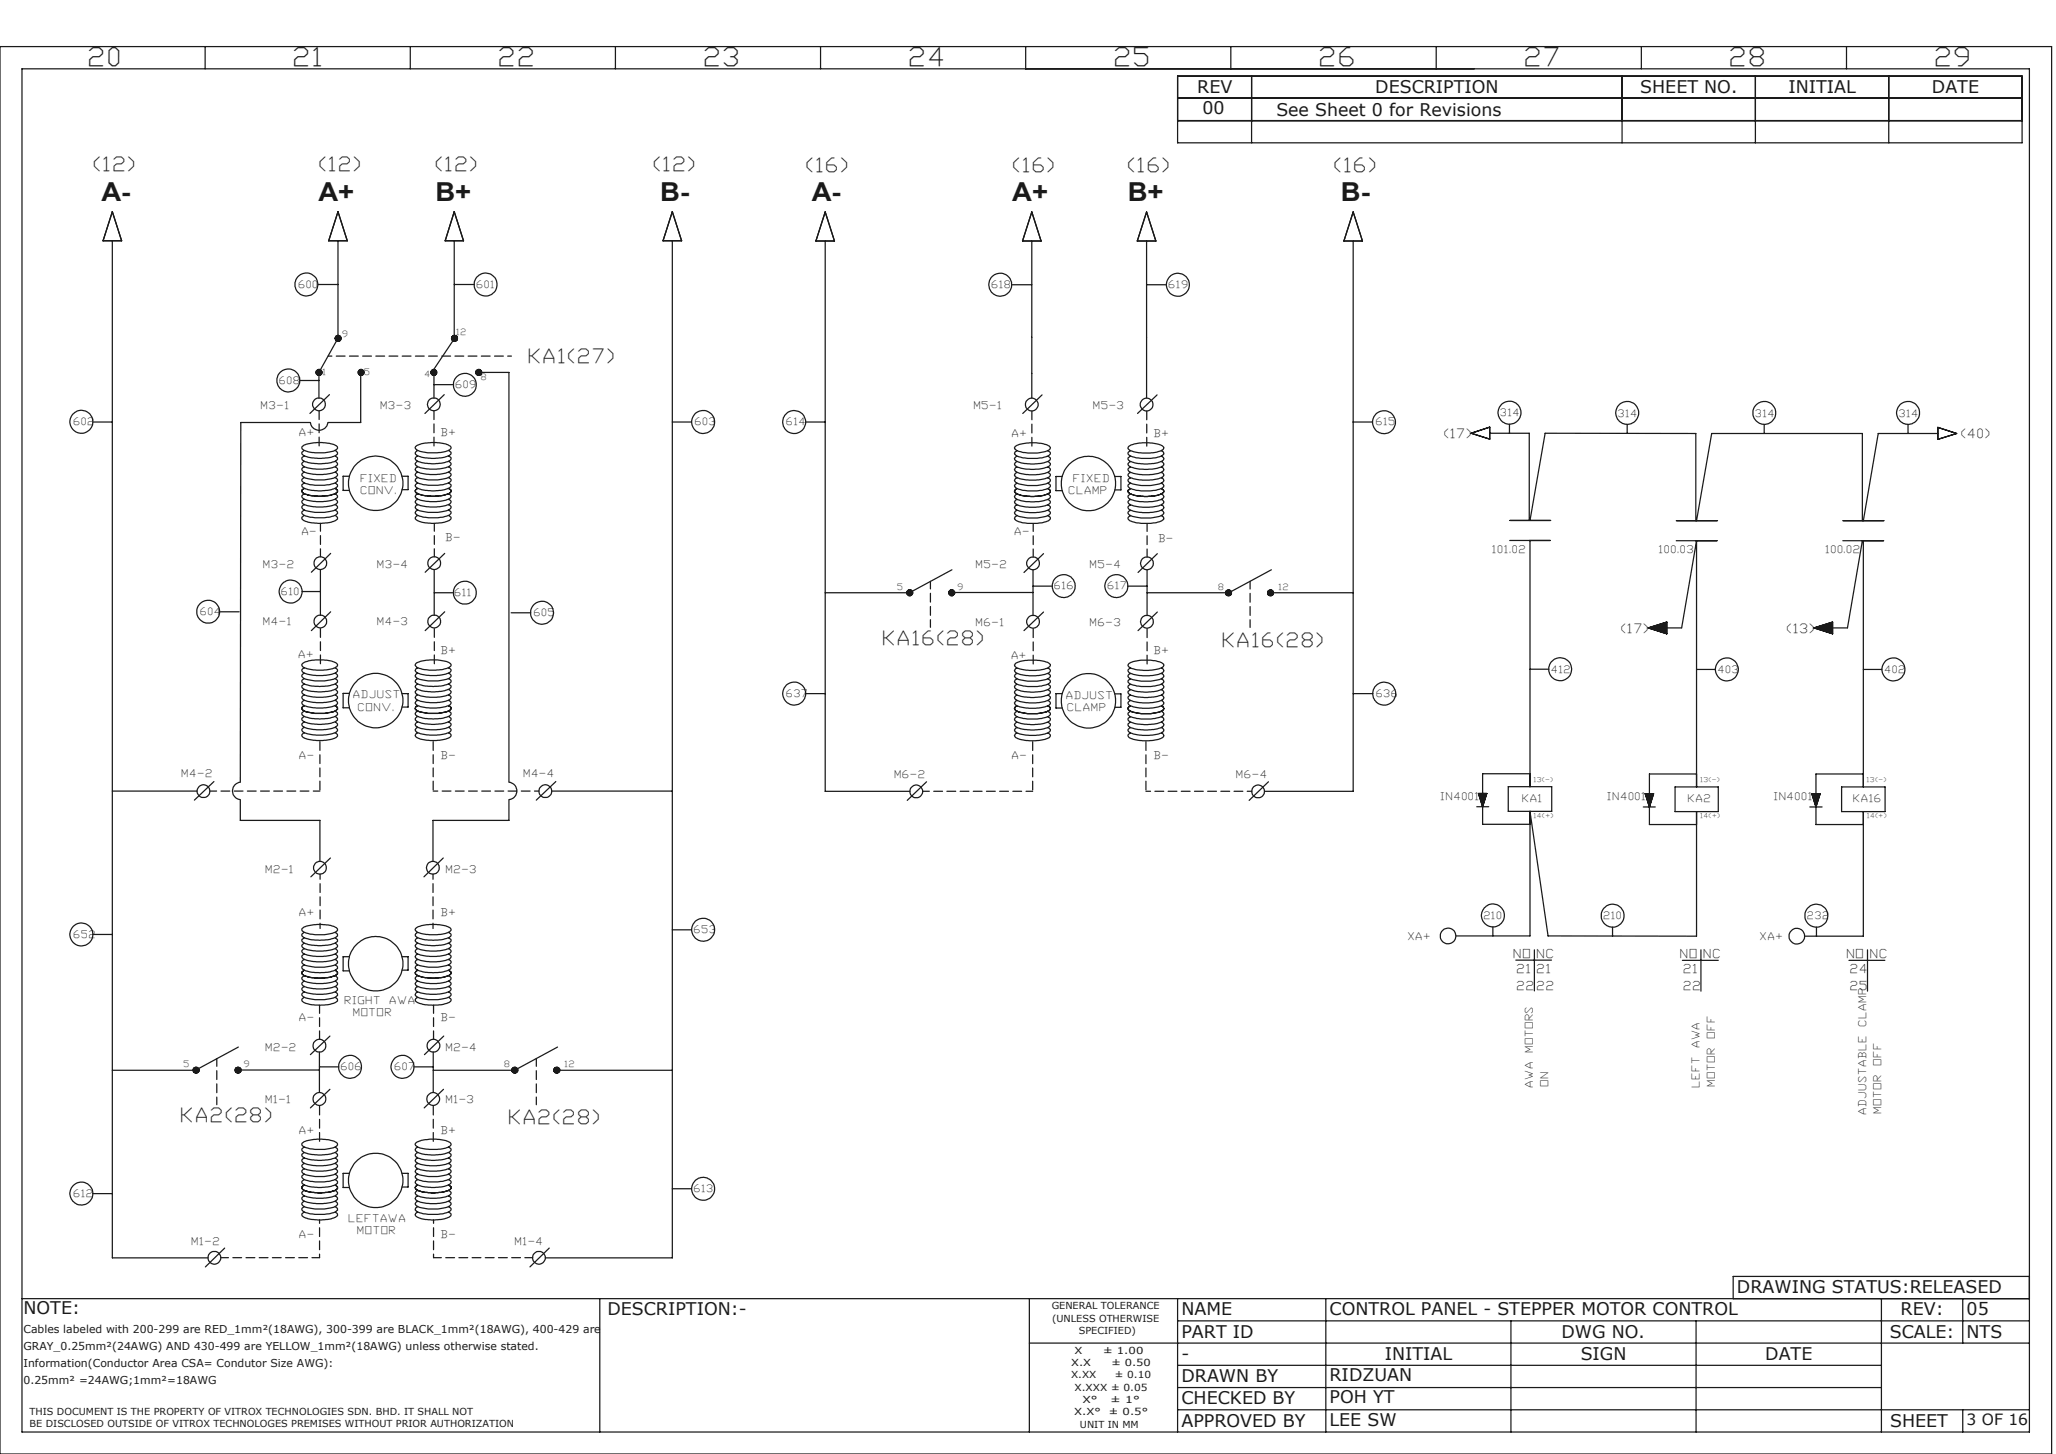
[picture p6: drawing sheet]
<svg xmlns="http://www.w3.org/2000/svg" width="297mm" height="210mm" viewBox="0 0 297 210" stroke-linecap="round" stroke-linejoin="round" font-family="sans-serif">
<defs><g id="words">
<g font-size="3.8" fill="#191924">
<text x="14.6" y="29">A-</text>
<text x="46" y="29">A+</text>
<text x="62.9" y="29">B+</text>
<text x="95.4" y="29">B-</text>
<text x="117.3" y="29.1">A-</text>
<text x="146.2" y="29.1">A+</text>
<text x="162.9" y="29.1">B+</text>
<text x="193.7" y="29.1">B-</text>
</g>
<g font-size="3.6" fill="#191924">
<text x="13" y="9.6">20</text>
<text x="42.6" y="9.6">21</text>
<text x="72.3" y="9.6">22</text>
<text x="101.9" y="9.6">23</text>
<text x="131.5" y="9.6">24</text>
<text x="161.2" y="9.6">25</text>
<text x="190.8" y="9.6">26</text>
<text x="220.4" y="9.6">27</text>
<text x="250.1" y="9.6">28</text>
<text x="279.7" y="9.6">29</text>
</g>
<g font-size="2.8" fill="#191924">
<text x="13.6" y="24.8">(12)</text>
<text x="46.2" y="24.8">(12)</text>
<text x="63" y="24.8">(12)</text>
<text x="94.5" y="24.8">(12)</text>
<text x="116.6" y="24.8">(16)</text>
<text x="146.5" y="24.8">(16)</text>
<text x="163" y="24.8">(16)</text>
<text x="192.9" y="24.8">(16)</text>
<text x="76.5" y="52.4">KA1(27)</text>
<text x="127.7" y="93.1">KA16(28)</text>
<text x="176.7" y="93.4">KA16(28)</text>
<text x="26.3" y="162">KA2(28)</text>
<text x="73.6" y="162.3">KA2(28)</text>
</g>
<g font-size="2.5" fill="#191924">
<text x="172.9" y="13.4">REV</text>
<text x="173.7" y="16.4">00</text>
<text x="184.4" y="16.8">See Sheet 0 for Revisions</text>
<text x="198.7" y="13.4">DESCRIPTION</text>
<text x="236.9" y="13.4">SHEET NO.</text>
<text x="258.3" y="13.4">INITIAL</text>
<text x="279.1" y="13.4">DATE</text>
<text x="3.4" y="189.8">NOTE:</text>
<text x="87.7" y="190">DESCRIPTION:-</text>
<text x="170.7" y="190">NAME</text>
<text x="192.1" y="190">CONTROL PANEL - STEPPER MOTOR CONTROL</text>
<text x="250.9" y="186.8">DRAWING STATUS:RELEASED</text>
<text x="274.6" y="190">REV:</text>
<text x="284.1" y="190">05</text>
<text x="170.7" y="193.2">PART ID</text>
<text x="170.7" y="196.4">-</text>
<text x="200" y="196.4">INITIAL</text>
<text x="225.6" y="193.2">DWG NO.</text>
<text x="228.3" y="196.4">SIGN</text>
<text x="255" y="196.4">DATE</text>
<text x="273" y="193.2">SCALE:</text>
<text x="284.1" y="193.2">NTS</text>
<text x="170.7" y="199.6">DRAWN BY</text>
<text x="170.7" y="202.8">CHECKED BY</text>
<text x="192.1" y="202.7">POH YT</text>
<text x="192.1" y="199.5">RIDZUAN</text>
<text x="170.7" y="206">APPROVED BY</text>
<text x="192.1" y="205.9">LEE SW</text>
<text x="273" y="206">SHEET</text>
</g>
<text font-size="2.2" fill="#191924" x="284.1" y="205.8">3 OF 16</text>
<g font-size="1.8" fill="#191924">
<text x="208.7" y="63.2">(17)</text>
<text x="283.4" y="63.3">(40)</text>
<text x="234.3" y="91.4">(17)</text>
<text x="258.2" y="91.4">(13)</text>
<text x="218.7" y="138.3">NO</text>
<text x="219.2" y="140.5">21</text>
<text x="219.2" y="143">22</text>
<text x="222.1" y="140.5">21</text>
<text x="222.1" y="143">22</text>
<text x="222.1" y="138.3">NC</text>
<text x="242.8" y="138.3">NO</text>
<text x="243.3" y="143">22</text>
<text x="243.3" y="140.6">21</text>
<text x="246.2" y="138.3">NC</text>
<text x="266.9" y="138.3">NO</text>
<text x="267.4" y="143">25</text>
<text x="267.4" y="140.6">24</text>
<text x="270.2" y="138.3">NC</text>
</g>
<g font-size="1.6" fill="#191924">
<text x="3.4" y="192.5">Cables labeled with 200-299 are RED_1mm²(18AWG), 300-399 are BLACK_1mm²(18AWG), 400-429 are</text>
<text x="3.4" y="195">GRAY_0.25mm²(24AWG) AND 430-499 are YELLOW_1mm²(18AWG) unless otherwise stated.</text>
<text x="3.4" y="197.5">Information(Conductor Area CSA= Condutor Size AWG):</text>
<text x="3.4" y="199.9">0.25mm² =24AWG;1mm²=18AWG</text>
</g>
<g font-size="1.5" fill="#191924">
<text x="37.8" y="59.1">M3-1</text>
<text x="55" y="59.1">M3-3</text>
<text x="140.8" y="59.1">M5-1</text>
<text x="158" y="59.1">M5-3</text>
<text x="43.3" y="63">A+</text>
<text x="63.8" y="63">B+</text>
<text x="146.3" y="63.1">A+</text>
<text x="166.8" y="63.1">B+</text>
<text x="52.2" y="71.3">CONV.</text>
<text x="52.2" y="69.6">FIXED</text>
<text x="154.4" y="71.4">CLAMP</text>
<text x="155.1" y="69.6">FIXED</text>
<text x="43.7" y="77.3">A-</text>
<text x="146.6" y="77.3">A-</text>
<text x="38.1" y="82">M3-2</text>
<text x="54.6" y="82">M3-4</text>
<text x="64.5" y="78.2">B-</text>
<text x="141.1" y="82.1">M5-2</text>
<text x="157.5" y="82.1">M5-4</text>
<text x="167.4" y="78.2">B-</text>
<text x="215.7" y="79.9">101.02</text>
<text x="239.7" y="79.9">100.03</text>
<text x="263.8" y="79.9">100.02</text>
<text x="38.1" y="90.3">M4-1</text>
<text x="43.2" y="95.1">A+</text>
<text x="54.6" y="90.3">M4-3</text>
<text x="63.8" y="94.4">B+</text>
<text x="141.1" y="90.4">M6-1</text>
<text x="146.2" y="95.1">A+</text>
<text x="157.5" y="90.4">M6-3</text>
<text x="166.8" y="94.5">B+</text>
<text x="51.1" y="100.9">ADJUST</text>
<text x="154.1" y="100.9">ADJUST</text>
<text x="51.8" y="102.6">CONV.</text>
<text x="154.3" y="102.7">CLAMP</text>
<text x="26.3" y="112.2">M4-2</text>
<text x="43.3" y="109.6">A-</text>
<text x="63.8" y="109.6">B-</text>
<text x="75.7" y="112.3">M4-4</text>
<text x="129.3" y="112.3">M6-2</text>
<text x="146.3" y="109.6">A-</text>
<text x="166.8" y="109.6">B-</text>
<text x="178.7" y="112.3">M6-4</text>
<text x="208.2" y="115.5">IN4001</text>
<text x="220" y="115.9">KA1</text>
<text x="232.3" y="115.6">IN4001</text>
<text x="243.9" y="115.9">KA2</text>
<text x="256.3" y="115.6">IN4001</text>
<text x="267.8" y="115.9">KA16</text>
<text x="38.4" y="126">M2-1</text>
<text x="64.5" y="126">M2-3</text>
<text x="43.3" y="132.3">A+</text>
<text x="63.8" y="132.3">B+</text>
<text x="203.4" y="135.8">XA+</text>
<text x="254.3" y="135.8">XA+</text>
<text x="43.3" y="147.4">A-</text>
<text x="49.9" y="145">RIGHT</text>
<text x="51.1" y="146.7">MOTOR</text>
<text x="56.4" y="145">AWA</text>
<text x="63.8" y="147.4">B-</text>
<text x="247.7" y="150" transform="rotate(-90 247.7 150)">OFF</text>
<text x="269.6" y="148.2" transform="rotate(-90 269.6 148.2)">CLAMP</text>
<text x="38.4" y="151.7">M2-2</text>
<text x="64.5" y="151.7">M2-4</text>
<text x="221.4" y="152" transform="rotate(-90 221.4 152)">MOTORS</text>
<text x="245.5" y="151.2" transform="rotate(-90 245.5 151.2)">AWA</text>
<text x="271.8" y="153.8" transform="rotate(-90 271.8 153.8)">OFF</text>
<text x="38.4" y="159.3">M1-1</text>
<text x="64.5" y="159.3">M1-3</text>
<text x="221.4" y="156.9" transform="rotate(-90 221.4 156.9)">AWA</text>
<text x="223.6" y="156.8" transform="rotate(-90 223.6 156.8)">ON</text>
<text x="245.5" y="157" transform="rotate(-90 245.5 157)">LEFT</text>
<text x="247.7" y="156.9" transform="rotate(-90 247.7 156.9)">MOTOR</text>
<text x="269.6" y="160.8" transform="rotate(-90 269.6 160.8)">ADJUSTABLE</text>
<text x="271.8" y="160.7" transform="rotate(-90 271.8 160.7)">MOTOR</text>
<text x="43.3" y="163.7">A+</text>
<text x="63.8" y="163.7">B+</text>
<text x="27.8" y="179.9">M1-2</text>
<text x="43.3" y="178.9">A-</text>
<text x="50.5" y="176.4">LEFTAWA</text>
<text x="51.7" y="178.2">MOTOR</text>
<text x="63.8" y="178.9">B-</text>
<text x="74.5" y="179.9">M1-4</text>
</g>
<g font-size="1.4" fill="#191924">
<text x="43.2" y="41.5">600</text>
<text x="68.9" y="41.6">601</text>
<text x="143.3" y="41.7">618</text>
<text x="168.9" y="41.7">619</text>
<text x="40.4" y="55.4">608</text>
<text x="65.9" y="56">609</text>
<text x="10.7" y="61.4">602</text>
<text x="100.5" y="61.4">603</text>
<text x="113.7" y="61.4">614</text>
<text x="198.8" y="61.4">615</text>
<text x="216.8" y="60.1">314</text>
<text x="233.8" y="60.2">314</text>
<text x="253.6" y="60.2">314</text>
<text x="274.4" y="60.2">314</text>
<text x="29" y="88.8">604</text>
<text x="40.7" y="85.9">610</text>
<text x="65.8" y="86">611</text>
<text x="77.2" y="88.9">605</text>
<text x="152.4" y="85.1">616</text>
<text x="160.1" y="85.1">617</text>
<text x="113.6" y="100.6">637</text>
<text x="198.9" y="100.6">636</text>
<text x="224.2" y="97.2">412</text>
<text x="248.3" y="97.2">403</text>
<text x="272.3" y="97.2">402</text>
<text x="10.7" y="135.4">652</text>
<text x="100.3" y="134.8">653</text>
<text x="214.4" y="132.7">210</text>
<text x="231.7" y="132.8">210</text>
<text x="261.1" y="132.8">232</text>
<text x="49.3" y="154.6">606</text>
<text x="57.1" y="154.5">607</text>
<text x="10.7" y="172.8">612</text>
<text x="100.3" y="172.2">613</text>
<text x="151.9" y="189.1">GENERAL TOLERANCE</text>
<text x="152" y="190.9">(UNLESS OTHERWISE</text>
<text x="154.7" y="197.3">X.X</text>
<text x="155.2" y="195.5">X</text>
<text x="155.8" y="192.7">SPECIFIED)</text>
<text x="159.4" y="195.5">± 1.00</text>
<text x="160.5" y="197.3">± 0.50</text>
<text x="154.7" y="199.1">X.XX</text>
<text x="155.2" y="200.9">X.XXX ± 0.05</text>
<text x="156.4" y="202.6">X°</text>
<text x="160.4" y="202.6">± 1°</text>
<text x="161.1" y="199.1">± 0.10</text>
<text x="4.3" y="204.4">THIS DOCUMENT IS THE PROPERTY OF VITROX TECHNOLOGIES SDN. BHD. IT SHALL NOT</text>
<text x="4.3" y="206.2">BE DISCLOSED OUTSIDE OF VITROX TECHNOLOGES PREMISES WITHOUT PRIOR AUTHORIZATION</text>
<text x="155.2" y="204.4">X.X°</text>
<text x="156" y="206.2">UNIT IN MM</text>
<text x="160.2" y="204.4">± 0.5°</text>
</g>
<g font-size="1.2" fill="#191924">
<text x="49.5" y="48.6">9</text>
<text x="66" y="48.5">12</text>
<text x="46.7" y="54.1">1</text>
<text x="52.7" y="54.1">5</text>
<text x="61.4" y="54.5">4</text>
<text x="69.6" y="55">8</text>
<text x="129.7" y="85.2">5</text>
<text x="138.4" y="85.2">9</text>
<text x="176" y="85.2">8</text>
<text x="184.8" y="85.2">12</text>
<text x="26.6" y="154.1">5</text>
<text x="35.3" y="154.1">9</text>
<text x="72.9" y="154.1">8</text>
<text x="81.7" y="154.1">12</text>
</g>
<g font-size="1" fill="#191924">
<text x="221.6" y="112.9">13(-)</text>
<text x="245.7" y="112.9">13(-)</text>
<text x="269.7" y="112.9">13(-)</text>
<text x="221.6" y="118.2">14(+)</text>
<text x="245.7" y="118.2">14(+)</text>
<text x="269.8" y="118.2">14(+)</text>
</g>
</g></defs>
<g fill="none" stroke="#191924" stroke-width=".18">
<path d="M0 6.7h296.4v203.3h-296.4zM3.2 9.9h290v196.9h-290zM29.6 6.7v3.2M59.3 6.7v3.2M88.9 6.7v3.2M118.5 6.7v3.2M148.2 6.7v3.2M170.1 11h122v9.6h-122zM170.1 14.2h122M170.1 17.4h122M177.8 6.7v3.2M180.8 11v9.6"/>
<path d="M207.5 6.7v3.2M234.3 11v9.6M237.1 6.7v3.2M253.6 11v9.6M266.7 6.7v3.2M272.8 11v9.6M16.2 30.6l1.4 4.2h-2.7zM16.2 34.8v146.9h13.9M48.8 30.6l1.4 4.2h-2.7zM48.8 34.8v13.9M65.6 30.6l1.4 4.2h-2.7zM65.6 34.8v13.9"/>
<path d="M97.1 30.6l1.4 4.2h-2.7zM97.1 34.8v146.9h-18.3M119.2 30.6l1.3 4.2h-2.6zM119.2 34.8v79.5h12.2M149 30.6l1.4 4.2h-2.7zM149 34.8v22.7M165.6 30.6l1.4 4.2h-2.7zM165.6 34.8v22.7M195.5 30.6l1.3 4.2h-2.7zM195.5 34.8v79.5h-12.8M43.3 55h2.8M45.9 41.1h2.9"/>
<path d="M46.1 53.9v3.6M47.6 57l-2.8 2.7M48.8 48.9l-2.7 4.9M52.1 54v7h-4.7a1.28 1.28 0 0 1-1.3 1.2 1.28 1.28 0 0 1-1.3-1.2h-10l-.1 52a1.26 1.26 0 0 0-1.1 1.2 1.26 1.26 0 0 0 1.1 1.3v3h11.5v5.9M62.7 55.6h2.8M62.7 53.9v3.6M64.2 57l-2.8 2.7M65.6 41.1h2.9M65.7 48.9l-3 4.5M69.6 53.8h3.9v59.2a1.26 1.26 0 0 1 1.2 1.2 1.26 1.26 0 0 1-1.2 1.3v3h-11v5.9M146.2 41.1h2.8M150.5 57l-2.8 2.7"/>
<path d="M165.6 41.1h2.9M167.1 57l-2.8 2.7M13.4 61h2.8M43.6 64.5a4.4 4.4 0 0 1 2.9-.6l1.6 .3a.64 .64 0 0 1 .7 .6 3.8 3.8 0 0 1-2.8 .6 2.98 2.98 0 0 1-2.4-.7zM44 73.7a.37 .37 0 0 0-.3 .5 4.2 4.2 0 0 0 2.9 .6l1.1-.1 .6-.2a.46 .46 0 0 0 .4-.6l-.3-.2M44 72.9a.41 .41 0 0 0-.4 .4 .41 .41 0 0 0 .4 .4 7 7 0 0 0 4.5-.1 .37 .37 0 0 0 .2-.4 .37 .37 0 0 0-.3-.3M44 74.4a.39 .39 0 0 0-.3 .6 5.6 5.6 0 0 0 3.8 .5l.8-.3a.43 .43 0 0 0 .4-.5l-.3-.3M44 65a.39 .39 0 0 0-.3 .6 5.6 5.6 0 0 0 3.8 .5l.8-.2a.43 .43 0 0 0 .4-.6l-.3-.3M44 66.6a.37 .37 0 0 0-.4 .4 .37 .37 0 0 0 .3 .4 6.4 6.4 0 0 0 4.7-.1 .35 .35 0 0 0 .1-.4 .35 .35 0 0 0-.3-.3M44 65.9a.37 .37 0 0 0-.4 .3 .37 .37 0 0 0 .3 .4 6.4 6.4 0 0 0 4.7-.1 .35 .35 0 0 0 .1-.4 .35 .35 0 0 0-.3-.2M44 72.1a.41 .41 0 0 0-.4 .4 .41 .41 0 0 0 .4 .4 6.6 6.6 0 0 0 4.6-.2 .35 .35 0 0 0 .1-.4 .35 .35 0 0 0-.3-.2M44 68.2a.41 .41 0 0 0-.4 .4 .41 .41 0 0 0 .4 .4 7 7 0 0 0 4.5-.1 .37 .37 0 0 0 .2-.4 .37 .37 0 0 0-.3-.3"/>
<path d="M44 69a.37 .37 0 0 0-.3 .5 4.2 4.2 0 0 0 2.9 .6l1.1-.1 .6-.2a.46 .46 0 0 0 .4-.6l-.3-.2M44 69.7a.39 .39 0 0 0-.3 .6 5.6 5.6 0 0 0 3.8 .5l.8-.3a.43 .43 0 0 0 .4-.5l-.3-.3M44 70.5a.37 .37 0 0 0-.4 .4 .37 .37 0 0 0 .3 .4 6.4 6.4 0 0 0 4.7-.1 .35 .35 0 0 0 .1-.4 .35 .35 0 0 0-.3-.3M44 71.3a.37 .37 0 0 0-.4 .4 .37 .37 0 0 0 .3 .4 6.4 6.4 0 0 0 4.7-.1 .35 .35 0 0 0 .1-.4 .35 .35 0 0 0-.3-.3M44 67.4a.41 .41 0 0 0-.4 .4 .41 .41 0 0 0 .4 .4 6.6 6.6 0 0 0 4.6-.2 .35 .35 0 0 0 .1-.4 .35 .35 0 0 0-.3-.2M47.8 79.9l-2.8 2.7M50.5 68.8h-.9v2h.9M58.1 68.8h.8v1.9h-.8M60 64.5a5.6 5.6 0 0 1 3.9-.5l.7 .2a.61 .61 0 0 1 .6 .5 2.76 2.76 0 0 1-2.3 .7 4.6 4.6 0 0 1-2.9-.6zM60.4 66.6a.37 .37 0 0 0-.4 .4 .37 .37 0 0 0 .3 .4 6.4 6.4 0 0 0 4.7-.1 .35 .35 0 0 0 .1-.4 .35 .35 0 0 0-.3-.3M60.4 67.4a.41 .41 0 0 0-.4 .4 .41 .41 0 0 0 .4 .4 6.7 6.7 0 0 0 4.6-.2 .35 .35 0 0 0 .1-.4 .35 .35 0 0 0-.3-.2M60.4 68.2a.41 .41 0 0 0-.4 .4 .41 .41 0 0 0 .4 .4 7 7 0 0 0 4.5-.1 .37 .37 0 0 0 .2-.4 .37 .37 0 0 0-.3-.3"/>
<path d="M60.4 65.9a.37 .37 0 0 0-.4 .3 .37 .37 0 0 0 .3 .4 6.4 6.4 0 0 0 4.7-.1 .35 .35 0 0 0 .1-.4 .35 .35 0 0 0-.3-.2M60.4 69.7a.41 .41 0 0 0-.4 .5 .41 .41 0 0 0 .4 .3 6.2 6.2 0 0 0 4.6-.1 .31 .31 0 0 0 .1-.4 .31 .31 0 0 0-.2-.2l-.1-.1M60.4 70.5a.37 .37 0 0 0-.4 .4 .37 .37 0 0 0 .3 .4 6.4 6.4 0 0 0 4.7-.1 .35 .35 0 0 0 .1-.4 .35 .35 0 0 0-.3-.3M60.4 69a.41 .41 0 0 0-.4 .4 .41 .41 0 0 0 .4 .4 7 7 0 0 0 4.5-.1 .37 .37 0 0 0 .2-.5 .37 .37 0 0 0-.3-.2M60.4 65a.41 .41 0 0 0-.4 .5 .41 .41 0 0 0 .4 .4 6.2 6.2 0 0 0 4.6-.2 .31 .31 0 0 0 .1-.4 .31 .31 0 0 0-.2-.2l-.1-.1M60.4 73.7a.41 .41 0 0 0-.4 .4 .41 .41 0 0 0 .4 .4 7 7 0 0 0 4.5-.1 .37 .37 0 0 0 .2-.5 .37 .37 0 0 0-.3-.2M60.4 72.9a.41 .41 0 0 0-.4 .4 .41 .41 0 0 0 .4 .4 7 7 0 0 0 4.5-.1 .37 .37 0 0 0 .2-.4 .37 .37 0 0 0-.3-.3M60.4 74.4a.41 .41 0 0 0-.4 .5 .41 .41 0 0 0 .4 .3 6.2 6.2 0 0 0 4.6-.1 .31 .31 0 0 0 .1-.4 .31 .31 0 0 0-.2-.2l-.1-.1M60.4 72.1a.41 .41 0 0 0-.4 .4 .41 .41 0 0 0 .4 .4 6.7 6.7 0 0 0 4.6-.2 .35 .35 0 0 0 .1-.4 .35 .35 0 0 0-.3-.2M60.4 71.3a.37 .37 0 0 0-.4 .4 .37 .37 0 0 0 .3 .4 6.4 6.4 0 0 0 4.7-.1 .35 .35 0 0 0 .1-.5 .35 .35 0 0 0-.3-.2M64.2 79.9l-2.8 2.7M97.1 61h2.8"/>
<path d="M116.4 61h2.8M146.6 64.5a6.1 6.1 0 0 1 5 0 .4 .4 0 0 1 .1 .4 .4 .4 0 0 1-.4 .2 7 7 0 0 1-4.5-.1 .34 .34 0 0 1-.2-.5zM146.9 67.4a.37 .37 0 0 0-.4 .4 .37 .37 0 0 0 .4 .4 6.4 6.4 0 0 0 4.7-.1 .35 .35 0 0 0 .1-.4 .35 .35 0 0 0-.4-.3M146.9 70.5a.41 .41 0 0 0-.4 .5 .41 .41 0 0 0 .5 .4 6.2 6.2 0 0 0 4.6-.2 .31 .31 0 0 0 .1-.4 .31 .31 0 0 0-.3-.2l-.1-.1M146.9 69.8a.41 .41 0 0 0-.4 .4 .41 .41 0 0 0 .5 .4 7 7 0 0 0 4.5-.1 .37 .37 0 0 0 .2-.4 .37 .37 0 0 0-.4-.3M146.9 69a.41 .41 0 0 0-.4 .4 .41 .41 0 0 0 .5 .4 7 7 0 0 0 4.5-.1 .37 .37 0 0 0 .2-.4 .37 .37 0 0 0-.4-.3M146.9 68.2a.41 .41 0 0 0-.4 .5 .41 .41 0 0 0 .5 .3 6.7 6.7 0 0 0 4.6-.1 .35 .35 0 0 0 .1-.5 .35 .35 0 0 0-.4-.2M146.9 65.9a.41 .41 0 0 0-.4 .4 .41 .41 0 0 0 .5 .4 6.2 6.2 0 0 0 4.6-.2 .31 .31 0 0 0 .1-.3 .31 .31 0 0 0-.3-.3h-.1M146.9 66.7a.37 .37 0 0 0-.4 .3 .37 .37 0 0 0 .4 .4 6.4 6.4 0 0 0 4.7-.1 .35 .35 0 0 0 .1-.4 .35 .35 0 0 0-.4-.2M146.9 65.1a.41 .41 0 0 0-.4 .4 .41 .41 0 0 0 .5 .4 7 7 0 0 0 4.5-.1 .37 .37 0 0 0 .2-.4 .37 .37 0 0 0-.4-.3M146.9 72.1a.37 .37 0 0 0-.4 .4 .37 .37 0 0 0 .4 .4 6.4 6.4 0 0 0 4.7-.1 .35 .35 0 0 0 .1-.4 .35 .35 0 0 0-.4-.3M146.9 74.5a.41 .41 0 0 0-.4 .4 .41 .41 0 0 0 .5 .4 7 7 0 0 0 4.5-.1 .37 .37 0 0 0 .2-.5 .37 .37 0 0 0-.4-.2"/>
<path d="M146.9 72.9a.41 .41 0 0 0-.4 .5 .41 .41 0 0 0 .5 .3 6.7 6.7 0 0 0 4.6-.2 .35 .35 0 0 0 .1-.4 .35 .35 0 0 0-.4-.2M146.9 73.7a.41 .41 0 0 0-.4 .4 .41 .41 0 0 0 .5 .4 7 7 0 0 0 4.5-.1 .37 .37 0 0 0 .2-.4 .37 .37 0 0 0-.4-.3M146.9 71.4a.37 .37 0 0 0-.4 .3 .37 .37 0 0 0 .4 .4 6.4 6.4 0 0 0 4.7-.1 .35 .35 0 0 0 .1-.4 .35 .35 0 0 0-.4-.2M150.7 80l-2.8 2.7M153.5 68.8h-1v2.1h1M161 68.8h.9v2h-.9M163 64.5a5.2 5.2 0 0 1 3.4-.5l1 .2a.73 .73 0 0 1 .7 .6 4.4 4.4 0 0 1-3.3 .6l-1.2-.2a.56 .56 0 0 1-.6-.6zM163.3 65.1a.37 .37 0 0 0-.3 .5 4.2 4.2 0 0 0 3 .6l1.5-.2a.51 .51 0 0 0 .5-.7l-.3-.2M163.3 69a.41 .41 0 0 0-.4 .4 .41 .41 0 0 0 .5 .4 6.9 6.9 0 0 0 4.5-.1 .36 .36 0 0 0 .2-.4 .36 .36 0 0 0-.4-.3M163.3 70.5a.39 .39 0 0 0-.3 .6 5.8 5.8 0 0 0 5 0 .38 .38 0 0 0-.3-.6M163.3 69.8a.37 .37 0 0 0-.3 .5 4.2 4.2 0 0 0 3 .6l1.5-.2a.51 .51 0 0 0 .5-.8l-.3-.1M163.3 65.9a.39 .39 0 0 0-.3 .6 5.8 5.8 0 0 0 5 0 .38 .38 0 0 0-.3-.6"/>
<path d="M163.3 68.2a.41 .41 0 0 0-.4 .5 .41 .41 0 0 0 .5 .3 6.7 6.7 0 0 0 4.6-.1 .37 .37 0 0 0 .1-.4 .37 .37 0 0 0-.4-.3M163.3 67.4a.37 .37 0 0 0-.4 .4 .37 .37 0 0 0 .4 .4 6.5 6.5 0 0 0 4.7-.1 .37 .37 0 0 0 .1-.4 .37 .37 0 0 0-.4-.3M163.3 66.7a.37 .37 0 0 0-.4 .3 .37 .37 0 0 0 .4 .4 6.5 6.5 0 0 0 4.7-.1 .37 .37 0 0 0 .1-.4 .37 .37 0 0 0-.4-.2M163.3 72.1a.37 .37 0 0 0-.4 .4 .37 .37 0 0 0 .4 .4 6.5 6.5 0 0 0 4.7-.1 .37 .37 0 0 0 .1-.4 .37 .37 0 0 0-.4-.3M163.3 74.5a.37 .37 0 0 0-.3 .5 4.2 4.2 0 0 0 3 .6l1.5-.3a.51 .51 0 0 0 .5-.7l-.3-.1M163.3 72.9a.41 .41 0 0 0-.4 .5 .41 .41 0 0 0 .5 .3 6.7 6.7 0 0 0 4.6-.2 .37 .37 0 0 0 .1-.4 .37 .37 0 0 0-.4-.2M163.3 73.7a.41 .41 0 0 0-.4 .4 .41 .41 0 0 0 .5 .4 6.9 6.9 0 0 0 4.5-.1 .36 .36 0 0 0 .2-.4 .36 .36 0 0 0-.4-.3M163.3 71.4a.37 .37 0 0 0-.4 .3 .37 .37 0 0 0 .4 .4 6.5 6.5 0 0 0 4.7-.1 .37 .37 0 0 0 .1-.4 .37 .37 0 0 0-.4-.2M167.2 80l-2.8 2.7M195.4 61h2.9M212.5 62.6l2.7-.9v1.7zM215.2 62.6h5.7v12.6"/>
<path d="M218.1 61.3v1.3M218.1 75.2h5.9M218.1 78.1h5.8M221 75.2l2.2-12.6h21.8v12.6M221 78.1v35.5M235.1 61.3v1.3M242.1 75.2h6M242.1 78.1h5.9M245.1 75.2l2.2-12.6h21.7v12.6M254.8 61.3v1.3M266.2 75.2h6M266.2 78.1h5.9"/>
<path d="M269 78.1l-2.1 12.6h-2.2M269.2 78.1v35.6M275.6 61.3v1.3M279.9 61.7l2.7 .9-2.7 .9zM279.9 62.6h-8.6l-2.1 12.6M31.7 88.4h2.8M43.6 95.9a4.5 4.5 0 0 1 3.4-.6l1.1 .3a.64 .64 0 0 1 .7 .6 4.4 4.4 0 0 1-3.3 .6l-1.2-.2a.64 .64 0 0 1-.7-.7zM43.6 85.4h2.7M44 98.8a.39 .39 0 0 0-.3 .6 5.6 5.6 0 0 0 3.8 .4l.8-.2a.43 .43 0 0 0 .4-.6l-.3-.2M44 99.6a.37 .37 0 0 0-.4 .3 .37 .37 0 0 0 .3 .4 6.4 6.4 0 0 0 4.7-.1 .35 .35 0 0 0 .1-.4 .35 .35 0 0 0-.3-.2M44 96.4a.41 .41 0 0 0-.4 .5 .41 .41 0 0 0 .4 .4 6.6 6.6 0 0 0 4.6-.2 .35 .35 0 0 0 .1-.4 .35 .35 0 0 0-.3-.3M44 97.2a.41 .41 0 0 0-.4 .4 .41 .41 0 0 0 .4 .4 7 7 0 0 0 4.5-.1 .37 .37 0 0 0 .2-.4 .37 .37 0 0 0-.3-.3"/>
<path d="M44 98a.39 .39 0 0 0-.3 .6 6.1 6.1 0 0 0 4.3 .3l.3-.1a.43 .43 0 0 0 .4-.6l-.3-.2M46.3 82.3v6.6M47.8 88.4l-2.8 2.7M60.2 95.7a6.8 6.8 0 0 1 4.7 0 .33 .33 0 0 1 .3 .4 .33 .33 0 0 1-.3 .3 6.5 6.5 0 0 1-4.7-.1 .32 .32 0 0 1-.2-.3 .32 .32 0 0 1 .2-.3zM60.4 96.4a.41 .41 0 0 0-.4 .5 .41 .41 0 0 0 .4 .4 6.7 6.7 0 0 0 4.6-.2 .35 .35 0 0 0 .1-.4 .35 .35 0 0 0-.3-.3M60.4 97.2a.41 .41 0 0 0-.4 .5 .41 .41 0 0 0 .4 .3 7 7 0 0 0 4.5-.1 .37 .37 0 0 0 .2-.4 .37 .37 0 0 0-.3-.3M60.4 99.6a.37 .37 0 0 0-.4 .3 .37 .37 0 0 0 .3 .4 6.4 6.4 0 0 0 4.7-.1 .35 .35 0 0 0 .1-.4 .35 .35 0 0 0-.3-.2M60.4 98.8a.41 .41 0 0 0-.4 .4 .41 .41 0 0 0 .4 .4 6.2 6.2 0 0 0 4.6-.2 .31 .31 0 0 0 .1-.3 .31 .31 0 0 0-.2-.3h-.1M60.4 98a.41 .41 0 0 0-.4 .4 .41 .41 0 0 0 .4 .4 6.4 6.4 0 0 0 4.7-.2 .38 .38 0 0 0 0-.4 .38 .38 0 0 0-.3-.2M62.7 85.6h2.8M62.7 82.3v6.6M64.2 88.4l-2.8 2.7"/>
<path d="M73.8 88.5h2.9M119.2 85.6h11.8M137.1 85.6h12.1M137.5 82.3l-6.1 3.3M146.6 95.9a5.7 5.7 0 0 1 3.9-.4l.6 .1a.53 .53 0 0 1 .6 .7 5.2 5.2 0 0 1-3.4 .5l-1-.2a.73 .73 0 0 1-.7-.6zM146.9 96.5a.41 .41 0 0 0-.4 .4 .41 .41 0 0 0 .5 .4 6.7 6.7 0 0 0 4.6-.2 .35 .35 0 0 0 .1-.4 .35 .35 0 0 0-.4-.2M146.9 99.6a.37 .37 0 0 0-.4 .4 .37 .37 0 0 0 .4 .4 6.4 6.4 0 0 0 4.7-.1 .35 .35 0 0 0 .1-.5 .35 .35 0 0 0-.4-.2M146.9 98.8a.41 .41 0 0 0-.4 .4 .41 .41 0 0 0 .5 .4 6.2 6.2 0 0 0 4.6-.2 .31 .31 0 0 0 .1-.3 .31 .31 0 0 0-.3-.2l-.1-.1M146.9 98a.41 .41 0 0 0-.4 .5 .41 .41 0 0 0 .5 .3 7 7 0 0 0 4.5-.1 .37 .37 0 0 0 .2-.4 .37 .37 0 0 0-.4-.3M146.9 97.3a.41 .41 0 0 0-.4 .4 .41 .41 0 0 0 .5 .4 7 7 0 0 0 4.5-.1 .37 .37 0 0 0 .2-.5 .37 .37 0 0 0-.4-.2M149.2 84.7h2.8M149.2 82.3v6.6"/>
<path d="M150.7 88.4l-2.8 2.7M162.9 84.7h2.8M163.2 95.8a6.8 6.8 0 0 1 4.7 0 .32 .32 0 0 1 .2 .3 .32 .32 0 0 1-.2 .3 6.6 6.6 0 0 1-4.8 0 .33 .33 0 0 1-.2-.3 .33 .33 0 0 1 .3-.3zM163.3 96.5a.41 .41 0 0 0-.4 .4 .41 .41 0 0 0 .5 .4 6.7 6.7 0 0 0 4.6-.2 .37 .37 0 0 0 .1-.4 .37 .37 0 0 0-.4-.2M163.3 98.8a.39 .39 0 0 0-.3 .6 5.8 5.8 0 0 0 5 0 .38 .38 0 0 0-.3-.6M163.3 99.6a.37 .37 0 0 0-.4 .4 .37 .37 0 0 0 .4 .4 6.5 6.5 0 0 0 4.7-.1 .37 .37 0 0 0 .1-.4 .37 .37 0 0 0-.4-.3M163.3 98a.37 .37 0 0 0-.3 .6l.1 .1a6.3 6.3 0 0 0 4.9 0 .37 .37 0 0 0 .1-.4 .37 .37 0 0 0-.4-.3M163.3 97.3a.41 .41 0 0 0-.4 .4 .41 .41 0 0 0 .5 .4 6.9 6.9 0 0 0 4.5-.1 .36 .36 0 0 0 .2-.5 .36 .36 0 0 0-.4-.2M165.7 85.6h11.4M165.7 82.3v6.6M167.2 88.4l-2.8 2.7M183.7 82.3l-6.1 3.3"/>
<path d="M184 85.6h11.5M221 96.7h2.7M238.1 90.7l2.7-.9v1.7zM240.8 90.7h2.1l2.2-12.6v35.6M245.1 96.7h2.7M262 90.7l2.7-.9v1.7zM269.2 96.7h2.7M16.2 114.3h12.3M30.9 112.9l-2.8 2.7M44 102.7a.39 .39 0 0 0-.3 .6 6.1 6.1 0 0 0 4.3 .3l.3-.1a.43 .43 0 0 0 .4-.6l-.3-.2M44 101.9a.41 .41 0 0 0-.4 .4 .41 .41 0 0 0 .4 .4 7 7 0 0 0 4.5-.1 .37 .37 0 0 0 .2-.4 .37 .37 0 0 0-.3-.3M44 101.1a.41 .41 0 0 0-.4 .5 .41 .41 0 0 0 .4 .3 6.6 6.6 0 0 0 4.6-.1 .35 .35 0 0 0 .1-.4 .35 .35 0 0 0-.3-.3"/>
<path d="M44 100.4a.41 .41 0 0 0-.4 .4 .41 .41 0 0 0 .4 .4 6.6 6.6 0 0 0 4.6-.2 .35 .35 0 0 0 .1-.4 .35 .35 0 0 0-.3-.2M44 104.3a.37 .37 0 0 0-.4 .3 .37 .37 0 0 0 .3 .4 6.4 6.4 0 0 0 4.7-.1 .35 .35 0 0 0 .1-.4 .35 .35 0 0 0-.3-.2M44 103.5a.39 .39 0 0 0-.3 .6 5.6 5.6 0 0 0 3.8 .4l.8-.2a.43 .43 0 0 0 .4-.6l-.3-.2M44 105.8a.41 .41 0 0 0-.4 .4 .41 .41 0 0 0 .4 .4 6.6 6.6 0 0 0 4.6-.1 .35 .35 0 0 0 .1-.4 .35 .35 0 0 0-.3-.3M44 105a.41 .41 0 0 0-.4 .5 .41 .41 0 0 0 .4 .4 6.6 6.6 0 0 0 4.6-.2 .35 .35 0 0 0 .1-.4 .35 .35 0 0 0-.3-.3M50.5 100.1h-.9v2.1h.9M58.1 100.2h.8v1.9h-.8M60.4 104.3a.37 .37 0 0 0-.4 .3 .37 .37 0 0 0 .3 .4 6.4 6.4 0 0 0 4.7-.1 .35 .35 0 0 0 .1-.4 .35 .35 0 0 0-.3-.2M60.4 105a.41 .41 0 0 0-.4 .5 .41 .41 0 0 0 .4 .4 6.7 6.7 0 0 0 4.6-.2 .35 .35 0 0 0 .1-.4 .35 .35 0 0 0-.3-.3M60.4 105.8a.41 .41 0 0 0-.4 .5 .41 .41 0 0 0 .4 .3 6.7 6.7 0 0 0 4.6-.1 .35 .35 0 0 0 .1-.5 .35 .35 0 0 0-.3-.2M60.4 100.4a.41 .41 0 0 0-.4 .4 .41 .41 0 0 0 .4 .4 6.7 6.7 0 0 0 4.6-.2 .35 .35 0 0 0 .1-.4 .35 .35 0 0 0-.3-.2M60.4 101.9a.41 .41 0 0 0-.4 .5 .41 .41 0 0 0 .4 .3 7 7 0 0 0 4.5-.1 .37 .37 0 0 0 .2-.4 .37 .37 0 0 0-.3-.3"/>
<path d="M60.4 101.1a.41 .41 0 0 0-.4 .5 .41 .41 0 0 0 .4 .3 6.7 6.7 0 0 0 4.6-.1 .35 .35 0 0 0 .1-.4 .35 .35 0 0 0-.3-.3M60.4 102.7a.41 .41 0 0 0-.4 .4 .41 .41 0 0 0 .4 .4 6.4 6.4 0 0 0 4.7-.2 .38 .38 0 0 0 0-.4 .38 .38 0 0 0-.3-.2M60.4 103.5a.41 .41 0 0 0-.4 .4 .41 .41 0 0 0 .4 .4 6.2 6.2 0 0 0 4.6-.2 .31 .31 0 0 0 .1-.3 .31 .31 0 0 0-.2-.3h-.1M79.7 114.3h17.4M80.3 112.9l-2.8 2.7M116.4 100.2h2.8M133.8 112.9l-2.7 2.7M146.9 105.1a.37 .37 0 0 0-.4 .3 .37 .37 0 0 0 .4 .4 6.4 6.4 0 0 0 4.7-.1 .35 .35 0 0 0 .1-.4 .35 .35 0 0 0-.4-.2M146.9 105.9a.41 .41 0 0 0-.4 .4 .41 .41 0 0 0 .5 .4 6.7 6.7 0 0 0 4.6-.2 .35 .35 0 0 0 .1-.4 .35 .35 0 0 0-.4-.2M146.9 103.5a.41 .41 0 0 0-.4 .4 .41 .41 0 0 0 .5 .4 6.2 6.2 0 0 0 4.6-.2 .31 .31 0 0 0 .1-.3 .31 .31 0 0 0-.3-.2l-.1-.1M146.9 104.3a.37 .37 0 0 0-.4 .4 .37 .37 0 0 0 .4 .3 6.4 6.4 0 0 0 4.7-.1 .35 .35 0 0 0 .1-.4 .35 .35 0 0 0-.4-.2M146.9 100.4a.37 .37 0 0 0-.4 .3 .37 .37 0 0 0 .4 .4 6.4 6.4 0 0 0 4.7-.1 .35 .35 0 0 0 .1-.4 .35 .35 0 0 0-.4-.2"/>
<path d="M146.9 101.2a.41 .41 0 0 0-.4 .4 .41 .41 0 0 0 .5 .4 6.7 6.7 0 0 0 4.6-.2 .35 .35 0 0 0 .1-.4 .35 .35 0 0 0-.4-.2M146.9 101.9a.41 .41 0 0 0-.4 .5 .41 .41 0 0 0 .5 .4 7 7 0 0 0 4.5-.2 .37 .37 0 0 0 .2-.4 .37 .37 0 0 0-.4-.3M146.9 102.7a.41 .41 0 0 0-.4 .5 .41 .41 0 0 0 .5 .3 7 7 0 0 0 4.5-.1 .37 .37 0 0 0 .2-.4 .37 .37 0 0 0-.4-.3M153.5 100.2h-1v2.1h1M161 100.2h.9v2h-.9M163.3 103.5a.39 .39 0 0 0-.3 .6 5.8 5.8 0 0 0 5 0 .38 .38 0 0 0-.3-.6M163.3 102.7a.37 .37 0 0 0-.3 .6l.1 .1a6.3 6.3 0 0 0 4.9 0 .37 .37 0 0 0 .1-.4 .37 .37 0 0 0-.4-.3M163.3 101.2a.41 .41 0 0 0-.4 .4 .41 .41 0 0 0 .5 .4 6.7 6.7 0 0 0 4.6-.2 .37 .37 0 0 0 .1-.4 .37 .37 0 0 0-.4-.2M163.3 101.9a.41 .41 0 0 0-.4 .5 .41 .41 0 0 0 .5 .4 6.9 6.9 0 0 0 4.5-.2 .36 .36 0 0 0 .2-.4 .36 .36 0 0 0-.4-.3M163.3 100.4a.37 .37 0 0 0-.4 .3 .37 .37 0 0 0 .4 .4 6.5 6.5 0 0 0 4.7-.1 .37 .37 0 0 0 .1-.4 .37 .37 0 0 0-.4-.2M163.3 105.9a.41 .41 0 0 0-.4 .4 .41 .41 0 0 0 .5 .4 6.7 6.7 0 0 0 4.6-.2 .37 .37 0 0 0 .1-.4 .37 .37 0 0 0-.4-.2M163.3 105.1a.37 .37 0 0 0-.4 .3 .37 .37 0 0 0 .4 .4 6.5 6.5 0 0 0 4.7-.1 .37 .37 0 0 0 .1-.4 .37 .37 0 0 0-.4-.2"/>
<path d="M163.3 104.3a.37 .37 0 0 0-.4 .3 .37 .37 0 0 0 .4 .4 6.5 6.5 0 0 0 4.7-.1 .37 .37 0 0 0 .1-.4 .37 .37 0 0 0-.4-.2M183.2 112.9l-2.8 2.7M195.5 100.2h2.8M213.3 116.5h1.8M213.6 114.6h1.2l-.6 1.9zM217.9 113.6h6.3v3.6h-6.3zM221 111.8h-6.8v7.3h6.8M237.4 116.5h1.7M237.7 114.6h1.2l-.6 1.9zM242 113.7h6.2v3.5h-6.2zM245.1 117.2v18h-21.5l-2.6-18v18h-10.7M245.1 111.8h-6.8v7.3h6.8"/>
<path d="M261.4 116.5h1.8M261.7 114.6h1.2l-.6 1.9zM266 113.7h6.3v3.5h-6.3zM269.2 117.2v18h-8.5M269.2 111.8h-6.9v7.3h6.9M13.4 135h2.8M43.6 134.1a4.4 4.4 0 0 1 2.9-.6l1.6 .3a.64 .64 0 0 1 .7 .6 3.8 3.8 0 0 1-2.8 .6 2.98 2.98 0 0 1-2.4-.7zM44 136.2a.37 .37 0 0 0-.4 .4 .37 .37 0 0 0 .3 .4 6.4 6.4 0 0 0 4.7-.1 .35 .35 0 0 0 .1-.4 .35 .35 0 0 0-.3-.3M44 137a.41 .41 0 0 0-.4 .4 .41 .41 0 0 0 .4 .4 6.6 6.6 0 0 0 4.6-.2 .35 .35 0 0 0 .1-.3 .35 .35 0 0 0-.3-.3M44 137.8a.41 .41 0 0 0-.4 .4 .41 .41 0 0 0 .4 .4 6.6 6.6 0 0 0 4.6-.2 .35 .35 0 0 0 .1-.4 .35 .35 0 0 0-.3-.2M44 135.4a.39 .39 0 0 0-.3 .6 5.6 5.6 0 0 0 3.8 .5l.8-.3a.43 .43 0 0 0 .4-.5l-.3-.3M44 134.6a.39 .39 0 0 0-.3 .6 6.1 6.1 0 0 0 4.3 .4l.3-.1a.43 .43 0 0 0 .4-.6l-.3-.3"/>
<path d="M44 139.3a.39 .39 0 0 0-.3 .6 6.1 6.1 0 0 0 4.3 .4l.3-.1a.43 .43 0 0 0 .4-.6l-.3-.3M44 138.6a.41 .41 0 0 0-.4 .4 .41 .41 0 0 0 .4 .4 7 7 0 0 0 4.5-.1 .37 .37 0 0 0 .2-.4 .37 .37 0 0 0-.3-.3M47.7 123.9l-2.8 2.7M50.5 138.2h-.9v2h.9M58.1 138.2h.8v1.9h-.8M60 134.1a5.8 5.8 0 0 1 4.2-.4l.4 .1a.61 .61 0 0 1 .6 .5 2.76 2.76 0 0 1-2.3 .7 4.6 4.6 0 0 1-2.9-.6zM60.4 135.4a.41 .41 0 0 0-.4 .5 .41 .41 0 0 0 .4 .3 6.2 6.2 0 0 0 4.6-.1 .31 .31 0 0 0 .1-.4 .31 .31 0 0 0-.2-.2l-.1-.1M60.4 137.8a.41 .41 0 0 0-.4 .4 .41 .41 0 0 0 .4 .4 6.7 6.7 0 0 0 4.6-.2 .35 .35 0 0 0 .1-.4 .35 .35 0 0 0-.3-.2M60.4 137a.41 .41 0 0 0-.4 .5 .41 .41 0 0 0 .4 .3 6.7 6.7 0 0 0 4.6-.2 .35 .35 0 0 0 .1-.4 .35 .35 0 0 0-.3-.2M60.4 136.2a.37 .37 0 0 0-.4 .4 .37 .37 0 0 0 .3 .4 6.4 6.4 0 0 0 4.7-.1 .35 .35 0 0 0 .1-.4 .35 .35 0 0 0-.3-.3M60.4 134.6a.41 .41 0 0 0-.4 .5 .41 .41 0 0 0 .4 .4 6.4 6.4 0 0 0 4.7-.3 .38 .38 0 0 0 0-.4 .38 .38 0 0 0-.3-.2M60.4 138.6a.41 .41 0 0 0-.4 .4 .41 .41 0 0 0 .4 .4 7 7 0 0 0 4.5-.1 .37 .37 0 0 0 .2-.5 .37 .37 0 0 0-.3-.2"/>
<path d="M60.4 139.3a.41 .41 0 0 0-.4 .5 .41 .41 0 0 0 .4 .4 6.4 6.4 0 0 0 4.7-.3 .38 .38 0 0 0 0-.4 .38 .38 0 0 0-.3-.2M64 123.9l-2.8 2.7M97.1 134.3h2.8M215.7 133.9v1.3M219 138.7h5.1M221.7 137.2v5.9M232.9 133.9v1.3M243 138.7h5.2M245.7 137.2v5.9M262.4 133.9v1.3M267.1 138.7h5.2M269.8 137.2v5.9"/>
<path d="M16.2 154.6h11.7M34 154.5h12.1M34.4 151.2l-6 3.3M44 140.9a.37 .37 0 0 0-.4 .4 .37 .37 0 0 0 .3 .4 6.4 6.4 0 0 0 4.7-.1 .35 .35 0 0 0 .1-.4 .35 .35 0 0 0-.3-.3M44 141.7a.41 .41 0 0 0-.4 .4 .41 .41 0 0 0 .4 .4 6.6 6.6 0 0 0 4.6-.2 .35 .35 0 0 0 .1-.4 .35 .35 0 0 0-.3-.2M44 144a.39 .39 0 0 0-.3 .6 6.1 6.1 0 0 0 4.3 .3l.3-.1a.43 .43 0 0 0 .4-.5l-.3-.3M44 143.3a.41 .41 0 0 0-.4 .4 .41 .41 0 0 0 .4 .4 7 7 0 0 0 4.5-.1 .37 .37 0 0 0 .2-.4 .37 .37 0 0 0-.3-.3M44 142.5a.41 .41 0 0 0-.4 .4 .41 .41 0 0 0 .4 .4 6.6 6.6 0 0 0 4.6-.2 .35 .35 0 0 0 .1-.4 .35 .35 0 0 0-.3-.2M44 140.1a.39 .39 0 0 0-.3 .6 5.6 5.6 0 0 0 3.8 .5l.8-.3a.43 .43 0 0 0 .4-.5l-.3-.3M46.1 154.1h2.8M46.1 152v5.8M47.7 157.3l-2.9 2.7"/>
<path d="M47.7 149.6l-2.9 2.7M59.8 154.1h2.8M60.4 140.9a.37 .37 0 0 0-.4 .4 .37 .37 0 0 0 .3 .4 6.4 6.4 0 0 0 4.7-.1 .35 .35 0 0 0 .1-.5 .35 .35 0 0 0-.3-.2M60.4 140.1a.41 .41 0 0 0-.4 .5 .41 .41 0 0 0 .4 .3 6.2 6.2 0 0 0 4.6-.2 .31 .31 0 0 0 .1-.3 .31 .31 0 0 0-.2-.2l-.1-.1M60.4 144a.41 .41 0 0 0-.4 .5 .41 .41 0 0 0 .4 .3 6.4 6.4 0 0 0 4.7-.2 .38 .38 0 0 0 0-.4 .38 .38 0 0 0-.3-.2M60.4 143.3a.41 .41 0 0 0-.4 .4 .41 .41 0 0 0 .4 .4 7 7 0 0 0 4.5-.1 .37 .37 0 0 0 .2-.5 .37 .37 0 0 0-.3-.2M60.4 141.7a.41 .41 0 0 0-.4 .4 .41 .41 0 0 0 .4 .4 6.7 6.7 0 0 0 4.6-.2 .35 .35 0 0 0 .1-.4 .35 .35 0 0 0-.3-.2M60.4 142.5a.41 .41 0 0 0-.4 .4 .41 .41 0 0 0 .4 .4 6.7 6.7 0 0 0 4.6-.2 .35 .35 0 0 0 .1-.4 .35 .35 0 0 0-.3-.2M62.6 154.6h11.3M62.6 152v5.8M64.1 157.3l-2.8 2.7M64.1 149.6l-2.8 2.7"/>
<path d="M80.5 151.2l-6 3.3M80.9 154.6h16.2M13.4 172.4h2.8M43.6 165.1a4.4 4.4 0 0 1 2.9-.6l1.6 .3a.64 .64 0 0 1 .7 .6 3.8 3.8 0 0 1-2.8 .6 2.98 2.98 0 0 1-2.4-.7zM44 175a.39 .39 0 0 0-.3 .6 5.6 5.6 0 0 0 3.8 .5l.8-.2a.43 .43 0 0 0 .4-.6l-.3-.3M44 166.5a.37 .37 0 0 0-.4 .3 .37 .37 0 0 0 .3 .4 6.4 6.4 0 0 0 4.7-.1 .35 .35 0 0 0 .1-.4 .35 .35 0 0 0-.3-.2M44 168.8a.41 .41 0 0 0-.4 .4 .41 .41 0 0 0 .4 .4 7 7 0 0 0 4.5-.1 .37 .37 0 0 0 .2-.4 .37 .37 0 0 0-.3-.3M44 168a.41 .41 0 0 0-.4 .4 .41 .41 0 0 0 .4 .4 6.6 6.6 0 0 0 4.6-.1 .35 .35 0 0 0 .1-.4 .35 .35 0 0 0-.3-.3M44 167.2a.37 .37 0 0 0-.4 .4 .37 .37 0 0 0 .3 .4 6.4 6.4 0 0 0 4.7-.1 .35 .35 0 0 0 .1-.4 .35 .35 0 0 0-.3-.3M44 169.6a.37 .37 0 0 0-.3 .5 4.2 4.2 0 0 0 2.9 .6l1.1-.1 .6-.2a.46 .46 0 0 0 .4-.6l-.3-.2M44 171.9a.37 .37 0 0 0-.4 .4 .37 .37 0 0 0 .3 .4 6.4 6.4 0 0 0 4.7-.1 .35 .35 0 0 0 .1-.4 .35 .35 0 0 0-.3-.3M44 172.7a.41 .41 0 0 0-.4 .4 .41 .41 0 0 0 .4 .4 6.6 6.6 0 0 0 4.6-.2 .35 .35 0 0 0 .1-.3 .35 .35 0 0 0-.3-.3"/>
<path d="M44 173.5a.41 .41 0 0 0-.4 .4 .41 .41 0 0 0 .4 .4 7 7 0 0 0 4.5-.1 .37 .37 0 0 0 .2-.4 .37 .37 0 0 0-.3-.3M44 174.3a.37 .37 0 0 0-.3 .5 4.2 4.2 0 0 0 2.9 .6l1.1-.1 .6-.2a.46 .46 0 0 0 .4-.6l-.3-.2M44 171.2a.37 .37 0 0 0-.4 .3 .37 .37 0 0 0 .3 .4 6.4 6.4 0 0 0 4.7-.1 .35 .35 0 0 0 .1-.4 .35 .35 0 0 0-.3-.2M44 170.3a.39 .39 0 0 0-.3 .6 5.6 5.6 0 0 0 3.8 .5l.8-.2a.43 .43 0 0 0 .4-.6l-.3-.3M44 165.7a.39 .39 0 0 0-.3 .6 5.6 5.6 0 0 0 3.8 .4l.8-.2a.43 .43 0 0 0 .4-.6l-.3-.2M50.5 169.5h-.9v2h.9M58.1 169.5h.8v1.9h-.8M60 165.1a5.6 5.6 0 0 1 3.9-.5l.7 .2a.61 .61 0 0 1 .6 .5 2.76 2.76 0 0 1-2.3 .7 4.6 4.6 0 0 1-2.9-.6zM60.4 175a.41 .41 0 0 0-.4 .5 .41 .41 0 0 0 .4 .4 6.2 6.2 0 0 0 4.6-.2 .31 .31 0 0 0 .1-.4 .31 .31 0 0 0-.2-.2l-.1-.1M60.4 165.7a.41 .41 0 0 0-.4 .4 .41 .41 0 0 0 .4 .4 6.2 6.2 0 0 0 4.6-.2 .31 .31 0 0 0 .1-.3 .31 .31 0 0 0-.2-.3h-.1M60.4 169.6a.41 .41 0 0 0-.4 .4 .41 .41 0 0 0 .4 .4 7 7 0 0 0 4.5-.1 .37 .37 0 0 0 .2-.4 .37 .37 0 0 0-.3-.3M60.4 167.2a.37 .37 0 0 0-.4 .4 .37 .37 0 0 0 .3 .4 6.4 6.4 0 0 0 4.7-.1 .35 .35 0 0 0 .1-.4 .35 .35 0 0 0-.3-.3"/>
<path d="M60.4 168a.41 .41 0 0 0-.4 .5 .41 .41 0 0 0 .4 .3 6.7 6.7 0 0 0 4.6-.1 .35 .35 0 0 0 .1-.5 .35 .35 0 0 0-.3-.2M60.4 168.8a.41 .41 0 0 0-.4 .4 .41 .41 0 0 0 .4 .4 7 7 0 0 0 4.5-.1 .37 .37 0 0 0 .2-.4 .37 .37 0 0 0-.3-.3M60.4 166.5a.37 .37 0 0 0-.4 .3 .37 .37 0 0 0 .3 .4 6.4 6.4 0 0 0 4.7-.1 .35 .35 0 0 0 .1-.4 .35 .35 0 0 0-.3-.2M60.4 173.5a.41 .41 0 0 0-.4 .4 .41 .41 0 0 0 .4 .4 7 7 0 0 0 4.5-.1 .37 .37 0 0 0 .2-.4 .37 .37 0 0 0-.3-.3M60.4 172.7a.41 .41 0 0 0-.4 .5 .41 .41 0 0 0 .4 .3 6.7 6.7 0 0 0 4.6-.2 .35 .35 0 0 0 .1-.4 .35 .35 0 0 0-.3-.2M60.4 171.9a.37 .37 0 0 0-.4 .4 .37 .37 0 0 0 .3 .4 6.4 6.4 0 0 0 4.7-.1 .35 .35 0 0 0 .1-.4 .35 .35 0 0 0-.3-.3M60.4 174.3a.41 .41 0 0 0-.4 .4 .41 .41 0 0 0 .4 .4 7 7 0 0 0 4.5-.1 .37 .37 0 0 0 .2-.5 .37 .37 0 0 0-.3-.2M60.4 171.2a.37 .37 0 0 0-.4 .3 .37 .37 0 0 0 .3 .4 6.4 6.4 0 0 0 4.7-.1 .35 .35 0 0 0 .1-.4 .35 .35 0 0 0-.3-.2M60.4 170.3a.41 .41 0 0 0-.4 .5 .41 .41 0 0 0 .4 .4 6.2 6.2 0 0 0 4.6-.2 .31 .31 0 0 0 .1-.3 .31 .31 0 0 0-.2-.3l-.1-.1M97.1 171.7h2.8M3.2 187.6h290M32.5 180.3l-2.8 2.7"/>
<path d="M79.3 180.3l-2.7 2.7M86.6 187.6v19.2M148.7 194h144.5M148.7 187.6v19.2M170.1 197.2h101.7M170.1 190.8h123.1M170.1 187.6v19.2M191.5 187.6v19.2M218.3 190.8v16M245 190.8v16M271.8 187.6v19.2M283.5 187.6v6.4"/>
<path d="M293.2 184.4h-42.8v3.2M170.1 203.6h123.1M170.1 200.4h101.7M283.5 203.6v3.2"/>
<circle cx="41.7" cy="54.9" r="1.66"/>
<circle cx="44.3" cy="41.1" r="1.67"/>
<circle cx="46.1" cy="58.4" r=".92"/>
<circle cx="46.1" cy="53.8" r=".42"/>
<circle cx="48.8" cy="48.9" r=".42"/>
<circle cx="52.1" cy="53.8" r=".42"/>
<circle cx="62.7" cy="53.8" r=".42"/>
<circle cx="62.7" cy="58.4" r=".93"/>
<circle cx="65.7" cy="48.9" r=".42"/>
<circle cx="67.1" cy="55.6" r="1.65"/>
<circle cx="69.2" cy="53.8" r=".42"/>
<circle cx="70.1" cy="41.1" r="1.65"/>
<circle cx="144.5" cy="41.1" r="1.66"/>
<circle cx="149" cy="58.4" r=".92"/>
<circle cx="165.6" cy="58.4" r=".92"/>
<circle cx="170.1" cy="41.1" r="1.66"/>
<circle cx="218.1" cy="59.6" r="1.65"/>
<circle cx="235.1" cy="59.6" r="1.65"/>
<circle cx="254.9" cy="59.6" r="1.65"/>
<circle cx="275.6" cy="59.6" r="1.65"/>
<circle cx="11.8" cy="60.9" r="1.65"/>
<circle cx="54.3" cy="69.8" r="3.9"/>
<circle cx="101.6" cy="60.9" r="1.65"/>
<circle cx="114.7" cy="61" r="1.67"/>
<circle cx="157.2" cy="69.8" r="3.9"/>
<circle cx="199.9" cy="61" r="1.65"/>
<circle cx="30.1" cy="88.3" r="1.65"/>
<circle cx="42" cy="85.5" r="1.65"/>
<circle cx="46.3" cy="81.3" r=".92"/>
<circle cx="46.3" cy="89.8" r=".92"/>
<circle cx="62.7" cy="81.3" r=".92"/>
<circle cx="62.7" cy="89.8" r=".92"/>
<circle cx="67.1" cy="85.6" r="1.65"/>
<circle cx="78.3" cy="88.5" r="1.67"/>
<circle cx="131.4" cy="85.6" r=".42"/>
<circle cx="137.5" cy="85.6" r=".42"/>
<circle cx="149.2" cy="89.8" r=".92"/>
<circle cx="149.2" cy="81.4" r=".92"/>
<circle cx="153.7" cy="84.6" r="1.66"/>
<circle cx="161.3" cy="84.6" r="1.65"/>
<circle cx="165.7" cy="89.8" r=".92"/>
<circle cx="165.7" cy="81.4" r=".92"/>
<circle cx="177.5" cy="85.6" r=".43"/>
<circle cx="183.5" cy="85.6" r=".43"/>
<circle cx="225.4" cy="96.7" r="1.67"/>
<circle cx="249.4" cy="96.7" r="1.66"/>
<circle cx="273.5" cy="96.7" r="1.66"/>
<circle cx="29.4" cy="114.3" r=".92"/>
<circle cx="54.3" cy="101.2" r="3.9"/>
<circle cx="78.8" cy="114.3" r=".92"/>
<circle cx="114.7" cy="100.2" r="1.65"/>
<circle cx="132.4" cy="114.3" r=".92"/>
<circle cx="157.2" cy="101.2" r="3.9"/>
<circle cx="181.8" cy="114.3" r=".92"/>
<circle cx="200" cy="100.2" r="1.66"/>
<circle cx="11.7" cy="135" r="1.66"/>
<circle cx="46.2" cy="125.3" r=".93"/>
<circle cx="54.3" cy="139.2" r="3.9"/>
<circle cx="62.5" cy="125.3" r=".93"/>
<circle cx="101.6" cy="134.3" r="1.65"/>
<circle cx="209.2" cy="135.2" r="1.14"/>
<circle cx="215.7" cy="132.2" r="1.65"/>
<circle cx="232.9" cy="132.2" r="1.66"/>
<circle cx="259.6" cy="135.2" r="1.14"/>
<circle cx="262.4" cy="132.2" r="1.67"/>
<circle cx="28.3" cy="154.6" r=".42"/>
<circle cx="34.4" cy="154.6" r=".42"/>
<circle cx="46.1" cy="158.7" r=".92"/>
<circle cx="46.1" cy="151" r=".92"/>
<circle cx="50.6" cy="154.1" r="1.66"/>
<circle cx="58.1" cy="154.1" r="1.66"/>
<circle cx="62.6" cy="158.7" r=".92"/>
<circle cx="62.6" cy="151" r=".92"/>
<circle cx="74.4" cy="154.6" r=".42"/>
<circle cx="80.4" cy="154.6" r=".42"/>
<circle cx="11.8" cy="172.4" r="1.65"/>
<circle cx="54.3" cy="170.5" r="3.9"/>
<circle cx="101.6" cy="171.7" r="1.65"/>
<circle cx="31" cy="181.7" r=".92"/>
<circle cx="77.9" cy="181.7" r=".92"/>
</g>
<path d="M16.2 30.6l1.4 4.2h-2.7zM48.8 30.6l1.4 4.2h-2.7zM65.6 30.6l1.4 4.2h-2.7zM97.1 30.6l1.4 4.2h-2.7zM119.2 30.6l1.3 4.2h-2.6zM149 30.6l1.4 4.2h-2.7zM165.6 30.6l1.4 4.2h-2.7zM195.5 30.6l1.3 4.2h-2.7z" fill="none" stroke="#000" stroke-width=".18"/>
<path d="M134.4 84v6.6M180.6 84v6.6M31.3 152.9v6.7M77.5 152.9v6.7M31.9 181.6h14.3" fill="none" stroke="#191924" stroke-width=".18" stroke-dasharray="1.3 .6" stroke-dashoffset=".2"/>
<path d="M46.3 80.4v-4.8M62.7 80.4v-4.8M149.3 80.4v-4.8M165.7 80.4v-4.8M46.2 145.2v4.9M62.6 145.2v4.9M76.9 181.6h-14.3" fill="none" stroke="#191924" stroke-width=".18" stroke-dasharray="1.3 .6" stroke-dashoffset=".1"/>
<path d="M46.1 59.3v5.1M62.7 59.3v5.1M149.1 59.3v5.2M165.7 59.3v5.2" fill="none" stroke="#191924" stroke-width=".18" stroke-dasharray="1.3 .6"/>
<path d="M46.3 90.7v5.3M62.7 90.7v5.3M149.3 90.7v5.3M165.7 90.7v5.3M46.2 159.6v5.4M62.6 159.6v5.4" fill="none" stroke="#191924" stroke-width=".18" stroke-dasharray="1.3 .6" stroke-dashoffset="-.1"/>
<path d="M62.6 114.3h15.3M165.5 114.3h15.3" fill="none" stroke="#191924" stroke-width=".18" stroke-dasharray="1.3 .6" stroke-dashoffset=".6"/>
<path d="M46.2 106.9v7.4M62.6 106.9v7.4M149.2 106.9v7.4M165.5 106.9v7.4" fill="none" stroke="#191924" stroke-width=".18" stroke-dasharray="1.3 .6" stroke-dashoffset="-.2"/>
<path d="M47.4 51.4h26.5" fill="none" stroke="#191924" stroke-width=".18" stroke-dasharray="1.3 .6" stroke-dashoffset=".7"/>
<path d="M46.2 114.3h-15.9M149.2 114.3h-15.9" fill="none" stroke="#191924" stroke-width=".18" stroke-dasharray="1.3 .6" stroke-dashoffset=".3"/>
<path d="M46.2 126.2v7.9M62.6 126.2v7.9" fill="none" stroke="#191924" stroke-width=".18" stroke-dasharray="1.3 .6" stroke-dashoffset=".5"/>
<path d="M46.2 176.2v5.4M62.6 176.2v5.4" fill="none" stroke="#191924" stroke-width=".18" stroke-dasharray="1.3 .6" stroke-dashoffset=".8"/>
<g fill="#191924">
<path d="M213.6 114.6l.6 1.9v-1.9zM214.2 114.6v1.9l.6-1.9zM237.7 114.6l.6 1.9v-1.9zM238.3 114.6v1.9l.6-1.9zM262.3 114.6v1.9l.6-1.9zM261.7 114.6l.6 1.9v-1.9zM238.1 90.7l2.7 .8v-1.7zM262 90.7l2.7 .8v-1.7z" fill-rule="evenodd"/>
<path d="M137.1 85.6a.42 .42 0 0 0 .8 0 .42 .42 0 0 0-.8 0zM131 85.6a.41 .41 0 0 0 .8 0 .41 .41 0 0 0-.8 0zM183.1 85.6a.45 .45 0 0 0 .9 0 .45 .45 0 0 0-.9 0zM177 85.6a.45 .45 0 0 0 .9 0 .45 .45 0 0 0-.9 0zM65.2 48.9a.45 .45 0 0 0 .9 0 .45 .45 0 0 0-.9 0zM48.4 48.9a.42 .42 0 0 0 .8 0 .42 .42 0 0 0-.8 0zM51.8 53.8a.4 .4 0 0 0 .8 0 .4 .4 0 0 0-.8 0zM62.3 53.8a.4 .4 0 0 0 .8 0 .4 .4 0 0 0-.8 0zM68.7 53.8a.45 .45 0 0 0 .9 0 .45 .45 0 0 0-.9 0zM45.7 53.8a.42 .42 0 0 0 .8 0 .42 .42 0 0 0-.8 0zM80 154.6a.45 .45 0 0 0 .9 0 .45 .45 0 0 0-.9 0zM73.9 154.6a.45 .45 0 0 0 .9 0 .45 .45 0 0 0-.9 0zM34 154.5a.43 .43 0 0 0 .8 0 .43 .43 0 0 0-.8 0zM27.9 154.5a.45 .45 0 0 0 .9 0 .45 .45 0 0 0-.9 0z" fill-rule="evenodd"/>
</g>
<use href="#words"/>
</svg>
